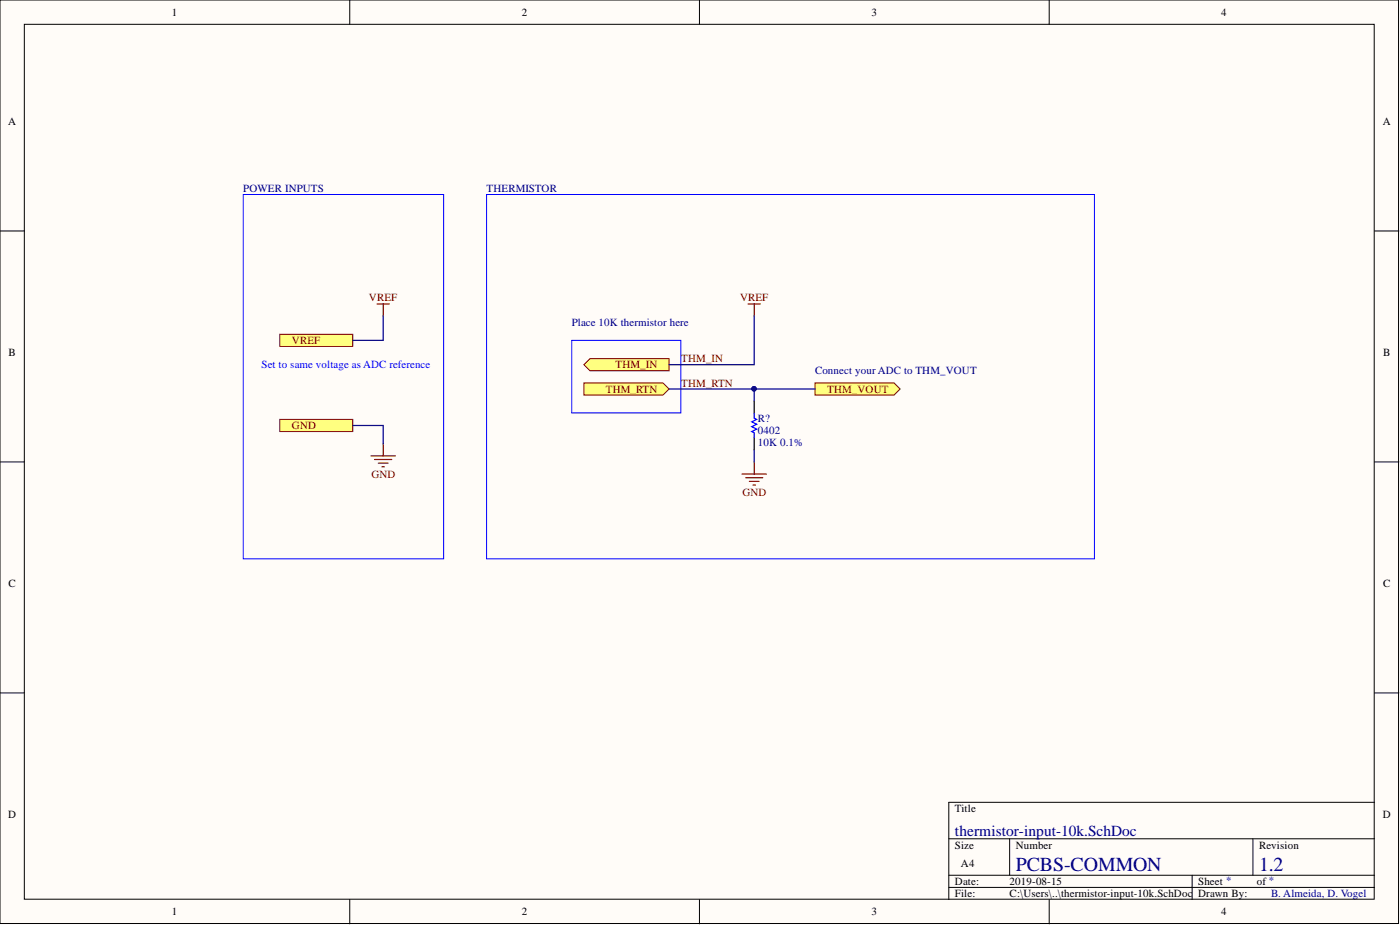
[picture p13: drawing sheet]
<svg xmlns="http://www.w3.org/2000/svg" width="292mm" height="193mm" viewBox="0 0 292 193" stroke-linecap="round" stroke-linejoin="round" font-family="sans-serif">
<defs><g id="words">
<g font-size="4.1" fill="#000080">
<text x="211.9" y="181.7">PCBS-COMMON</text>
<text x="262.7" y="181.7">1.2</text>
</g>
<text font-size="3.2" fill="#000080" x="199.2" y="174.3">thermistor-input-10k.SchDoc</text>
<g font-size="2.3">
<text x="35.9" y="3.3">1</text>
<text x="108.9" y="3.3">2</text>
<text x="181.8" y="3.3">3</text>
<text x="254.8" y="3.3">4</text>
<text x="1.7" y="26.1">A</text>
<text x="288.5" y="26.1">A</text>
<text x="1.8" y="74.3">B</text>
<text x="288.6" y="74.3">B</text>
<text x="1.8" y="122.5">C</text>
<text x="288.6" y="122.5">C</text>
<text x="1.7" y="170.7">D</text>
<text x="199.2" y="169.4">Title</text>
<text x="288.5" y="170.7">D</text>
<text x="199.2" y="177">Size</text>
<text x="211.9" y="177">Number</text>
<text x="262.7" y="177">Revision</text>
<text x="199.2" y="184.6">Date:</text>
<text x="200.5" y="180.8">A4</text>
<text x="210.7" y="184.6">2019-08-15</text>
<text x="250" y="184.6">Sheet *</text>
<text x="262.3" y="184.6">of *</text>
<text x="35.9" y="191">1</text>
<text x="108.9" y="191">2</text>
<text x="181.8" y="191">3</text>
<text x="199.2" y="187.2">File:</text>
<text x="210.7" y="187.2">C:\Users\..\thermistor-input-10k.SchDoc</text>
<text x="250" y="187.2">Drawn By:</text>
<text x="254.8" y="191">4</text>
</g>
<g font-size="2.3" fill="#000080">
<text x="50.8" y="40.1">POWER INPUTS</text>
<text x="101.5" y="40.1">THERMISTOR</text>
<text x="119.3" y="68">Place 10K thermistor here</text>
<text x="170" y="78.1">Connect your ADC to THM_VOUT</text>
<text x="158.1" y="88">R?</text>
<text x="158.1" y="93.1">10K 0.1%</text>
<text x="158.1" y="90.5">0402</text>
<text x="265.2" y="187.2">B. Almeida, D. Vogel</text>
</g>
<g font-size="2.3" fill="#800000">
<text x="77" y="62.9">VREF</text>
<text x="154.4" y="62.9">VREF</text>
<text x="60.9" y="71.8">VREF</text>
<text x="128.4" y="76.8">THM_IN</text>
<text x="142.1" y="75.6">THM_IN</text>
<text x="126.4" y="81.9">THM_RTN</text>
<text x="142.1" y="80.6">THM_RTN</text>
<text x="172.6" y="81.9">THM_VOUT</text>
<text x="60.9" y="89.5">GND</text>
<text x="77.5" y="99.7">GND</text>
<text x="154.9" y="103.5">GND</text>
</g>
<text font-size="2.3" fill="#00f" x="54.6" y="76.8">Set to same voltage as ADC reference</text>
</g></defs>
<g fill="#fffcf8" stroke="#000" stroke-width=".21">
<path d="M0 0h291.8v192.7h-291.8z"/>
<path d="M5.1 5.1h281.6v182.5h-281.6z"/>
</g>
<g fill="none" stroke="#000" stroke-width=".21">
<path d="M73 0v5.1M145.9 0v5.1M218.9 0v5.1M0 48.2h5.1M286.8 48.2h5.1M0 96.4h5.1M286.8 96.4h5.1M0 144.6h5.1M286.8 144.6h5.1M198 175h88.8M210.7 175v7.6M261.4 175v7.6"/>
<path d="M286.8 167.4h-88.8v20.3M73 187.7v5M145.9 187.7v5M198 182.6h88.8M198 185.1h88.8M218.9 187.7v5M248.7 182.6v5.1"/>
</g>
<g fill="#ffff80" stroke="#800000" stroke-width=".21">
<path d="M58.4 69.7h15.2v2.6h-15.2z" fill-rule="evenodd"/>
<path d="M58.4 87.5h15.2v2.5h-15.2z" fill-rule="evenodd"/>
</g>
<g fill="none" stroke="#800000" stroke-width=".25">
<path d="M78.7 63.4h2.5M79.9 63.4v2.5M156.1 63.4h2.5M157.4 63.4v2.5M77.4 95.1h5.1M78.2 95.9h3.5M78.9 96.6h2.1M79.7 97.4h.5M79.9 92.6v2.5M154.8 98.9h5.1M155.6 99.7h3.5M157.4 96.4v2.5"/>
<path d="M156.3 100.4h2.1M157.1 101.2h.5"/>
</g>
<path d="M50.8 40.6h41.8v76h-41.8zM101.5 40.6h126.8v76h-126.8z" fill="none" stroke="#00f" stroke-width=".21"/>
<path d="M157.4 83.7v2.5M157.4 91.3v2.5" fill="none" stroke="#000" stroke-width=".25"/>
<path d="M157.4 86.2v1l.5 .3-1.1 .5 1.1 .5-1.1 .5 1.1 .5-1.1 .5 .6 .3v1" fill="none" stroke="#00f" stroke-width=".25"/>
<path d="M170 79.9h16.5l1.3 1.3-1.3 1.2h-16.5z" fill-rule="evenodd" fill="#ffff80" stroke="#800000" stroke-width=".21"/>
<path d="M119.3 71h22.8v15.1h-22.8z" fill="none" stroke="#00f" stroke-width=".21"/>
<g fill="#ffff80" stroke="#800000" stroke-width=".21">
<path d="M121.8 76.1l1.3-1.3h16.5v2.5h-16.5z" fill-rule="evenodd"/>
<path d="M121.8 79.9h16.5l1.3 1.3-1.3 1.2h-16.5z" fill-rule="evenodd"/>
</g>
<path d="M79.9 65.9v5.1h-6.3M157.4 65.9v10.2h-17.8M73.6 88.8h6.3v3.8M139.6 81.2h17.8v2.5M157.4 93.8v2.6M157.4 81.2h12.6" fill="none" stroke="#000080" stroke-width=".25"/>
<circle cx="157.3" cy="81.1" r=".47" fill="#000080" stroke="#000080" stroke-width=".21"/>
<use href="#words"/>
</svg>
